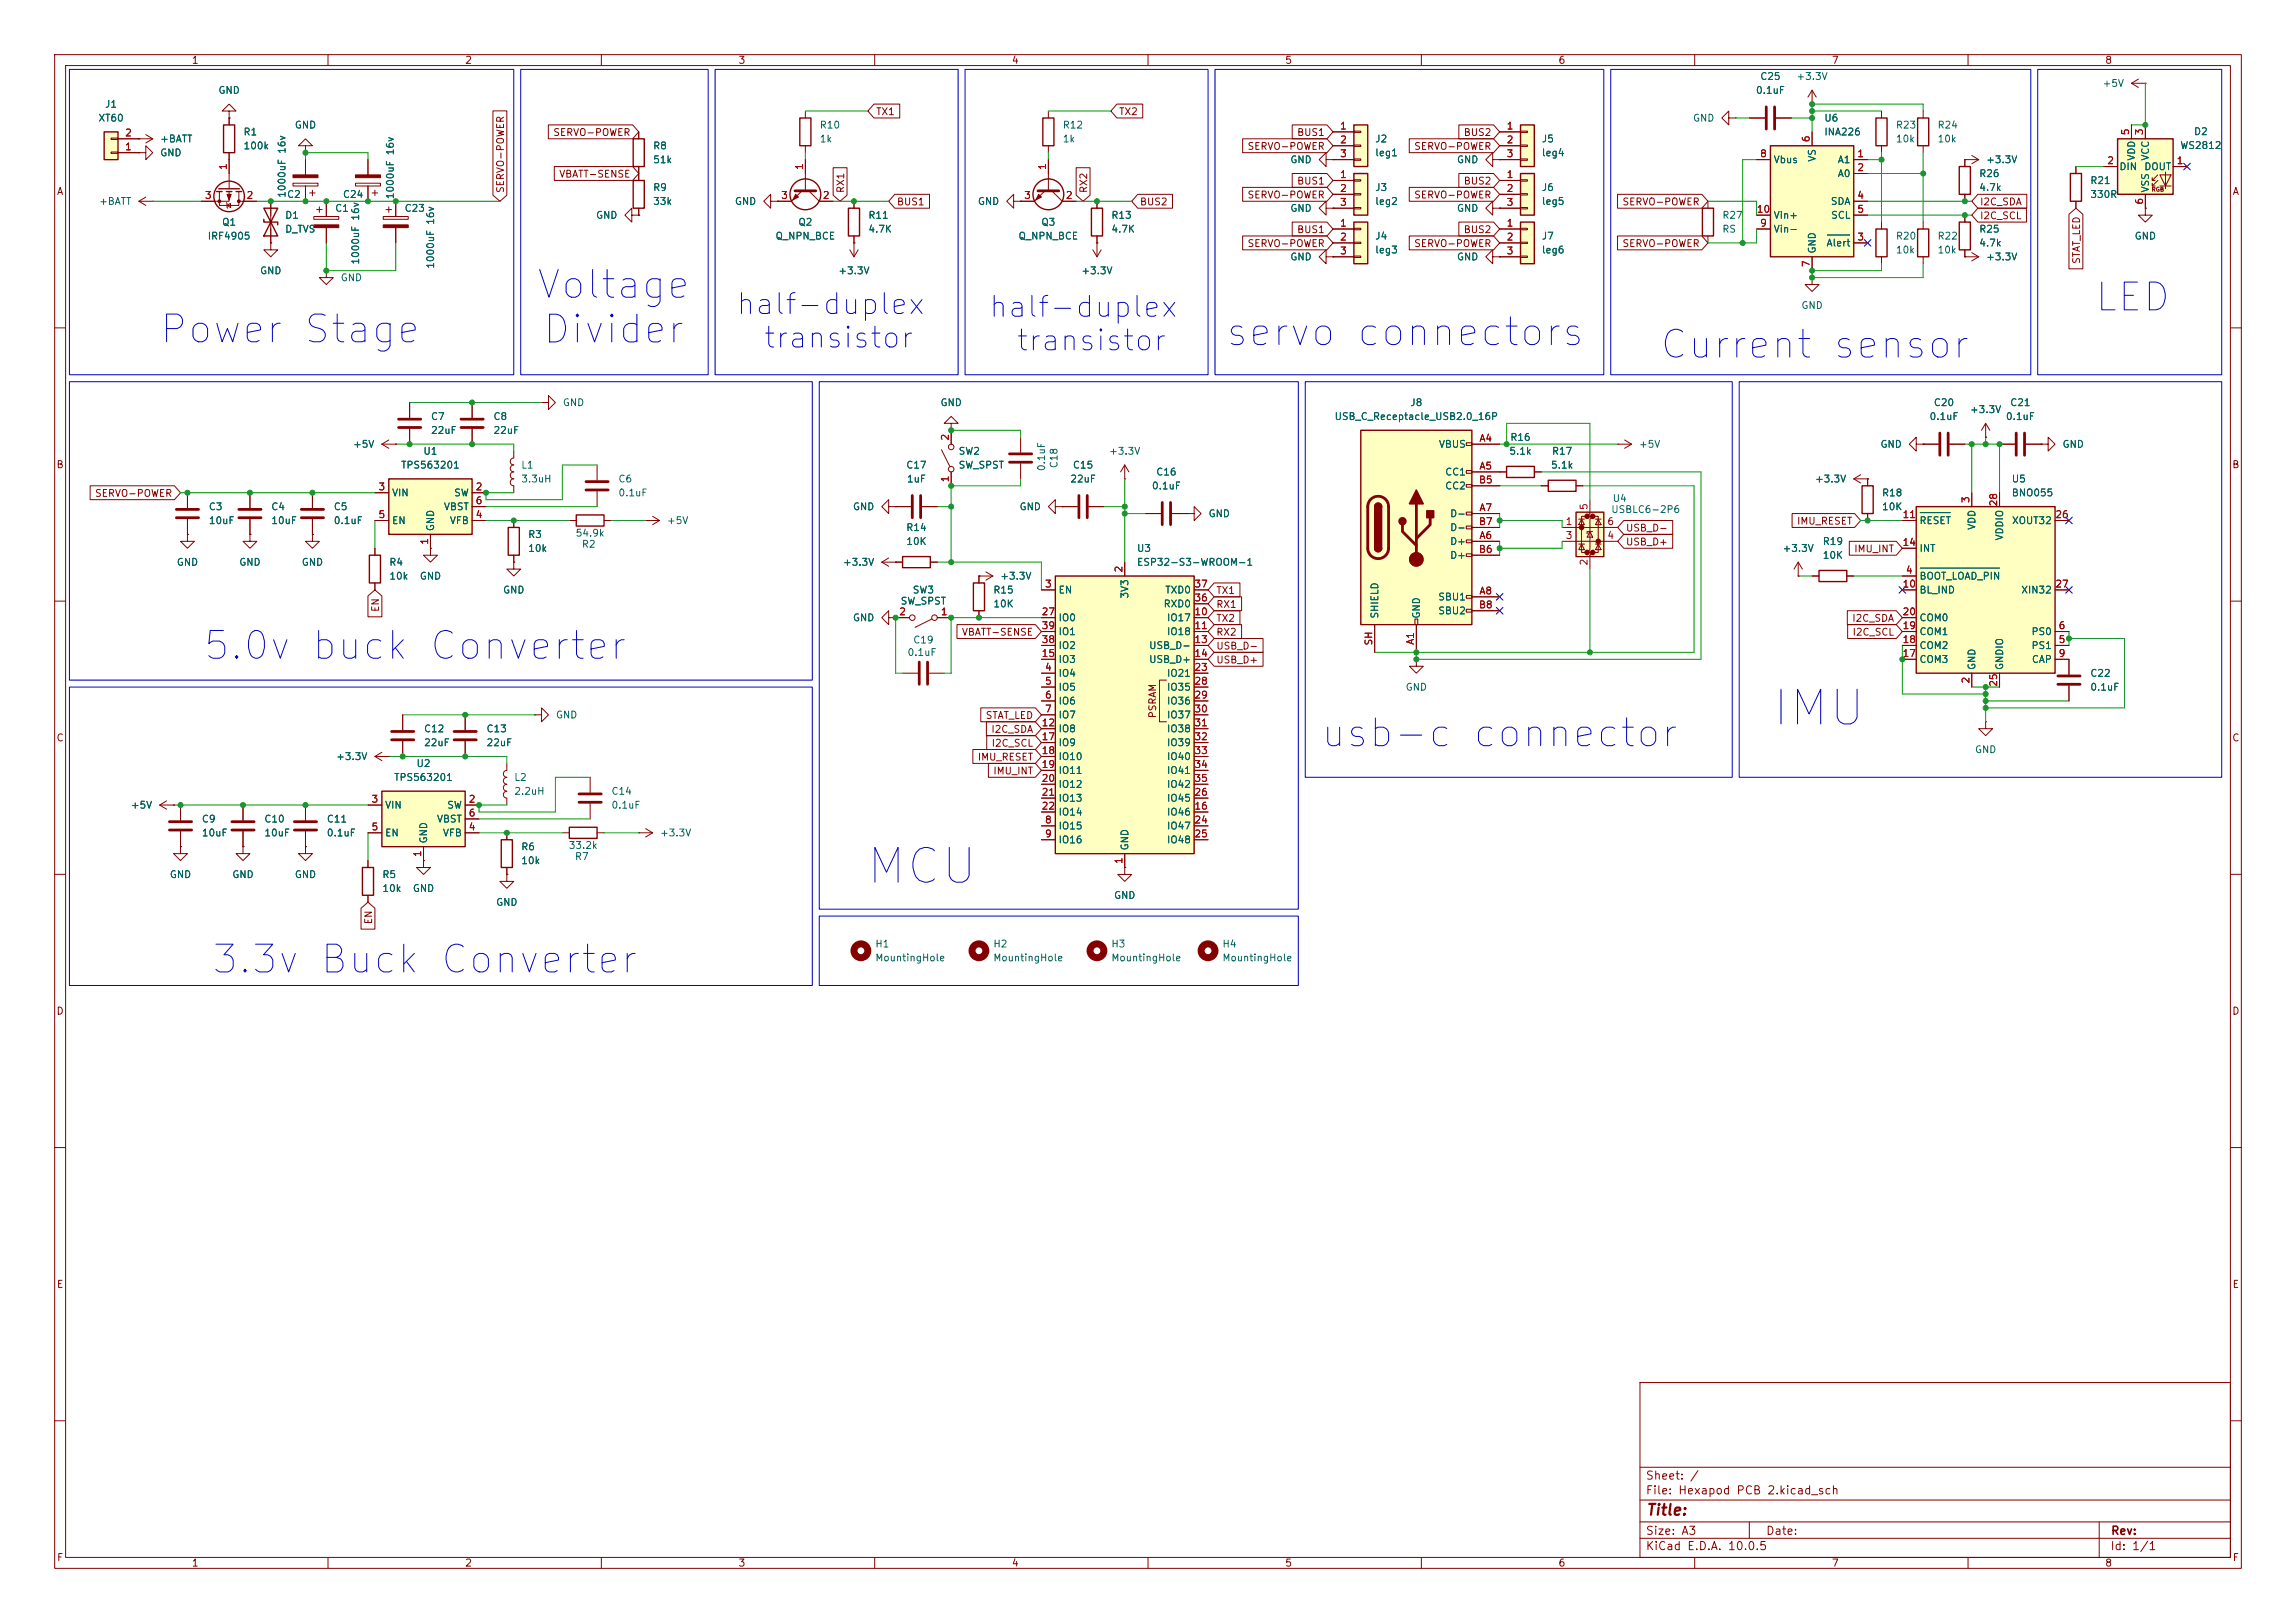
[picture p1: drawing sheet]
<svg xmlns="http://www.w3.org/2000/svg" width="420mm" height="297mm" viewBox="0 0 420 297" stroke-linecap="round" stroke-linejoin="round" font-family="sans-serif">
<defs><g id="words">
<g font-size="6.3" fill="#0000c2">
<text x="323.6" y="134.4">IMU</text>
<text x="157.9" y="163.3">MCU</text>
</g>
<g font-size="5.1" fill="#0000c2">
<text x="97.7" y="55.9">Voltage</text>
<text x="382.7" y="58.2">LED</text>
<text x="28.8" y="64.1">Power Stage</text>
<text x="98.8" y="64.1">Divider</text>
<text x="223.8" y="64.6">servo connectors</text>
<text x="303.2" y="66.9">Current sensor</text>
<text x="36.7" y="122">5.0v buck Converter</text>
<text x="241.2" y="138">usb-c connector</text>
<text x="38.3" y="179.4">3.3v Buck Converter</text>
</g>
<g font-size="3.8" fill="#0000c2">
<text x="134.3" y="58.5">half-duplex</text>
<text x="180.6" y="59">half-duplex</text>
<text x="139.3" y="64.7">transistor</text>
<text x="185.6" y="65.2">transistor</text>
</g>
<text font-size="2" fill="#840000" x="301" y="277.8">Title:</text>
<g font-size="1.5" fill="#840000">
<text x="300.9" y="273.8">File: Hexapod PCB 2.kicad_sch</text>
<text x="300.9" y="271.1">Sheet: /</text>
<text x="300.9" y="281.2">Size: A3</text>
<text x="322.9" y="281.2">Date:</text>
<text x="386" y="281.2">Rev:</text>
<text x="300.9" y="284">KiCad E.D.A. 10.0.5</text>
<text x="385.9" y="284">Id: 1/1</text>
</g>
<g font-size="1.3" fill="#840000">
<text x="35" y="12">1</text>
<text x="85" y="12">2</text>
<text x="135" y="12">3</text>
<text x="185" y="12">4</text>
<text x="235" y="12">5</text>
<text x="285" y="12">6</text>
<text x="335" y="12">7</text>
<text x="385" y="12">8</text>
<text x="160.2" y="21.4">TX1</text>
<text x="204.6" y="21.4">TX2</text>
<text x="101.1" y="25.2">SERVO-POWER</text>
<text x="228.1" y="27.7">SERVO-POWER</text>
<text x="237.2" y="25.2">BUS1</text>
<text x="258.6" y="27.7">SERVO-POWER</text>
<text x="267.6" y="25.2">BUS2</text>
<text x="10.3" y="36">A</text>
<text x="92.5" y="35.4" transform="rotate(-90 92.5 35.4)">SERVO-POWER</text>
<text x="102.2" y="32.8">VBATT-SENSE</text>
<text x="154.7" y="35.4" transform="rotate(-90 154.7 35.4)">RX1</text>
<text x="199.2" y="35.4" transform="rotate(-90 199.2 35.4)">RX2</text>
<text x="237.2" y="34.1">BUS1</text>
<text x="267.6" y="34.1">BUS2</text>
<text x="408.3" y="36">A</text>
<text x="164" y="37.9">BUS1</text>
<text x="208.4" y="37.9">BUS2</text>
<text x="228.1" y="36.6">SERVO-POWER</text>
<text x="258.6" y="36.6">SERVO-POWER</text>
<text x="296.7" y="37.9">SERVO-POWER</text>
<text x="362.1" y="37.9">I2C_SDA</text>
<text x="362.1" y="40.4">I2C_SCL</text>
<text x="228.1" y="45.5">SERVO-POWER</text>
<text x="237.2" y="43">BUS1</text>
<text x="258.6" y="45.5">SERVO-POWER</text>
<text x="267.6" y="43">BUS2</text>
<text x="296.7" y="45.5">SERVO-POWER</text>
<text x="380.8" y="48.4" transform="rotate(-90 380.8 48.4)">STAT_LED</text>
<text x="10.2" y="86">B</text>
<text x="408.2" y="86">B</text>
<text x="17.3" y="91.2">SERVO-POWER</text>
<text x="297.3" y="97.6">USB_D-</text>
<text x="297.3" y="100.1">USB_D+</text>
<text x="328.6" y="96.3">IMU_RESET</text>
<text x="339.1" y="101.4">IMU_INT</text>
<text x="69.6" y="112.1" transform="rotate(-90 69.6 112.1)">EN</text>
<text x="222.4" y="111.5">RX1</text>
<text x="222.4" y="109">TX1</text>
<text x="175.8" y="116.6">VBATT-SENSE</text>
<text x="222.4" y="116.6">RX2</text>
<text x="222.4" y="114.1">TX2</text>
<text x="222.4" y="119.2">USB_D-</text>
<text x="338.7" y="114.1">I2C_SDA</text>
<text x="338.8" y="116.6">I2C_SCL</text>
<text x="222.4" y="121.7">USB_D+</text>
<text x="180.2" y="131.9">STAT_LED</text>
<text x="211.8" y="131.5" transform="rotate(-90 211.8 131.5)">PSRAM</text>
<text x="10.2" y="136">C</text>
<text x="181.2" y="134.4">I2C_SDA</text>
<text x="181.3" y="136.9">I2C_SCL</text>
<text x="408.2" y="136">C</text>
<text x="178.7" y="139.5">IMU_RESET</text>
<text x="181.6" y="142">IMU_INT</text>
<text x="68.4" y="169.2" transform="rotate(-90 68.4 169.2)">EN</text>
<text x="10.2" y="186">D</text>
<text x="408.2" y="186">D</text>
<text x="10.3" y="236">E</text>
<text x="408.3" y="236">E</text>
<text x="10.3" y="286">F</text>
<text x="35" y="287">1</text>
<text x="85" y="287">2</text>
<text x="135" y="287">3</text>
<text x="185" y="287">4</text>
<text x="235" y="287">5</text>
<text x="285" y="287">6</text>
<text x="335" y="287">7</text>
<text x="385" y="287">8</text>
<text x="408.3" y="286">F</text>
</g>
<g font-size="1.3" fill="#006464">
<text x="39.8" y="17.5">GND</text>
<text x="321.1" y="17.5">0.1uF</text>
<text x="321.9" y="14.9">C25</text>
<text x="328.5" y="14.9">+3.3V</text>
<text x="384.5" y="16.2">+5V</text>
<text x="17.9" y="22.6">XT60</text>
<text x="19.1" y="20">J1</text>
<text x="53.8" y="23.8">GND</text>
<text x="149.8" y="23.8">R10</text>
<text x="194.3" y="23.8">R12</text>
<text x="309.6" y="22.6">GND</text>
<text x="333.6" y="22.6">U6</text>
<text x="346.7" y="23.8">R23</text>
<text x="354.3" y="23.8">R24</text>
<text x="29.2" y="28.9">GND</text>
<text x="29.2" y="26.4">+BATT</text>
<text x="44.4" y="25.1">R1</text>
<text x="44.4" y="27.6">100k</text>
<text x="119.4" y="27.6">R8</text>
<text x="149.8" y="26.4">1k</text>
<text x="194.3" y="26.4">1k</text>
<text x="251.4" y="26.4">J2</text>
<text x="251.4" y="28.9">leg1</text>
<text x="281.9" y="26.4">J5</text>
<text x="281.9" y="28.9">leg4</text>
<text x="332.4" y="29.7" transform="rotate(-90 332.4 29.7)">VS</text>
<text x="333.6" y="25.1">INA226</text>
<text x="346.7" y="26.4">10k</text>
<text x="354.3" y="26.4">10k</text>
<text x="390.9" y="29.5" transform="rotate(-90 390.9 29.5)">VDD</text>
<text x="393.4" y="29.5" transform="rotate(-90 393.4 29.5)">VCC</text>
<text x="398.7" y="27.6">WS2812</text>
<text x="401.2" y="25">D2</text>
<text x="119.4" y="30.2">51k</text>
<text x="119.4" y="35.3">R9</text>
<text x="235.9" y="30.2">GND</text>
<text x="251.4" y="35.3">J3</text>
<text x="266.4" y="30.2">GND</text>
<text x="281.9" y="35.3">J6</text>
<text x="324.3" y="30.2">Vbus</text>
<text x="336.1" y="30.2">A1</text>
<text x="336.1" y="32.7">A0</text>
<text x="361.9" y="32.7">R26</text>
<text x="361.9" y="35.3">4.7k</text>
<text x="363.2" y="30.2">+3.3V</text>
<text x="382.3" y="34">R21</text>
<text x="387.6" y="31.4">DIN</text>
<text x="392.1" y="31.4">DOUT</text>
<text x="393.4" y="35.3" transform="rotate(-90 393.4 35.3)">VSS</text>
<text x="18" y="37.8">+BATT</text>
<text x="40.5" y="41.6">Q1</text>
<text x="52.1" y="40.3">D1</text>
<text x="52.4" y="36.5">C2</text>
<text x="52.5" y="36.3" transform="rotate(-90 52.5 36.3)">1000uF 16v</text>
<text x="61.2" y="39.1">C1</text>
<text x="62.6" y="36.5">C24</text>
<text x="72.3" y="36.6" transform="rotate(-90 72.3 36.6)">1000uF 16v</text>
<text x="73.9" y="39.1">C23</text>
<text x="108.9" y="40.3">GND</text>
<text x="119.4" y="37.8">33k</text>
<text x="134.3" y="37.8">GND</text>
<text x="145.9" y="41.6">Q2</text>
<text x="158.7" y="40.3">R11</text>
<text x="178.8" y="37.8">GND</text>
<text x="190.4" y="41.6">Q3</text>
<text x="203.2" y="40.3">R13</text>
<text x="235.9" y="39.1">GND</text>
<text x="251.4" y="37.8">leg2</text>
<text x="266.4" y="39.1">GND</text>
<text x="281.9" y="37.8">leg5</text>
<text x="314.9" y="40.3">R27</text>
<text x="324.3" y="40.3">Vin+</text>
<text x="334.8" y="37.8">SDA</text>
<text x="334.8" y="40.3">SCL</text>
<text x="382.3" y="36.5">330R</text>
<text x="37.9" y="44.1">IRF4905</text>
<text x="52.1" y="42.9">D_TVS</text>
<text x="141.8" y="44.1">Q_NPN_BCE</text>
<text x="158.7" y="42.9">4.7K</text>
<text x="186.2" y="44.1">Q_NPN_BCE</text>
<text x="203.2" y="42.9">4.7K</text>
<text x="235.9" y="48">GND</text>
<text x="251.4" y="44.1">J4</text>
<text x="251.4" y="46.7">leg3</text>
<text x="266.4" y="48">GND</text>
<text x="281.9" y="44.1">J7</text>
<text x="281.9" y="46.7">leg6</text>
<text x="314.9" y="42.9">RS</text>
<text x="324.3" y="42.9">Vin-</text>
<text x="332.4" y="46.5" transform="rotate(-90 332.4 46.5)">GND</text>
<text x="334" y="45.4">Alert</text>
<text x="346.7" y="44.1">R20</text>
<text x="346.7" y="46.7">10k</text>
<text x="354.3" y="44.1">R22</text>
<text x="354.3" y="46.7">10k</text>
<text x="361.9" y="42.9">R25</text>
<text x="361.9" y="45.4">4.7k</text>
<text x="363.2" y="48">+3.3V</text>
<text x="390.4" y="44.1">GND</text>
<text x="47.5" y="50.5">GND</text>
<text x="62.2" y="51.8">GND</text>
<text x="66" y="48.5" transform="rotate(-90 66 48.5)">1000uF 16v</text>
<text x="79.7" y="49.3" transform="rotate(-90 79.7 49.3)">1000uF 16v</text>
<text x="153.2" y="50.5">+3.3V</text>
<text x="197.7" y="50.5">+3.3V</text>
<text x="329.4" y="56.8">GND</text>
<text x="78.7" y="77.2">C7</text>
<text x="90.2" y="77.2">C8</text>
<text x="102.9" y="74.6">GND</text>
<text x="171.9" y="74.6">GND</text>
<text x="244" y="77.2">USB_C_Receptacle_USB2.0_16P</text>
<text x="257.9" y="74.6">J8</text>
<text x="352.8" y="77.2">0.1uF</text>
<text x="353.6" y="74.6">C20</text>
<text x="360.3" y="75.9">+3.3V</text>
<text x="366.8" y="77.2">0.1uF</text>
<text x="367.6" y="74.6">C21</text>
<text x="64.5" y="82.2">+5V</text>
<text x="77.3" y="83.5">U1</text>
<text x="78.7" y="79.7">22uF</text>
<text x="90.2" y="79.7">22uF</text>
<text x="175.2" y="83.5">SW2</text>
<text x="202.8" y="83.5">+3.3V</text>
<text x="263.1" y="82.2">VBUS</text>
<text x="276" y="83.5">5.1k</text>
<text x="276.2" y="81">R16</text>
<text x="283.8" y="83.5">R17</text>
<text x="299.7" y="82.2">+5V</text>
<text x="343.9" y="82.2">GND</text>
<text x="377.2" y="82.2">GND</text>
<text x="73.3" y="86.1">TPS563201</text>
<text x="95.2" y="86.1">L1</text>
<text x="95.2" y="88.6">3.3uH</text>
<text x="113" y="88.6">C6</text>
<text x="165.7" y="86.1">C17</text>
<text x="165.8" y="88.6">1uF</text>
<text x="175.2" y="86.1">SW_SPST</text>
<text x="191.5" y="86.3" transform="rotate(-90 191.5 86.3)">0.1uF</text>
<text x="193.7" y="85.8" transform="rotate(-90 193.7 85.8)">C18</text>
<text x="195.7" y="88.6">22uF</text>
<text x="196.1" y="86.1">C15</text>
<text x="210.6" y="89.9">0.1uF</text>
<text x="211.4" y="87.3">C16</text>
<text x="264.2" y="87.3">CC1</text>
<text x="264.2" y="89.9">CC2</text>
<text x="283.6" y="86.1">5.1k</text>
<text x="331.9" y="88.6">+3.3V</text>
<text x="367.9" y="88.6">U5</text>
<text x="38.1" y="93.7">C3</text>
<text x="49.5" y="93.7">C4</text>
<text x="60.9" y="93.7">C5</text>
<text x="71.6" y="91.1">VIN</text>
<text x="81.1" y="93.7">VBST</text>
<text x="83" y="91.1">SW</text>
<text x="113" y="91.1">0.1uF</text>
<text x="155.9" y="93.7">GND</text>
<text x="186.4" y="93.7">GND</text>
<text x="221" y="94.9">GND</text>
<text x="265.2" y="94.9">D-</text>
<text x="294.6" y="94.2">USBLC6-2P6</text>
<text x="294.9" y="92.1">U4</text>
<text x="344.2" y="91.1">R18</text>
<text x="344.2" y="93.7">10K</text>
<text x="367.9" y="91.1">BNO055</text>
<text x="38.1" y="96.2">10uF</text>
<text x="49.5" y="96.2">10uF</text>
<text x="60.9" y="96.2">0.1uF</text>
<text x="71.6" y="96.2">EN</text>
<text x="79.7" y="97.3" transform="rotate(-90 79.7 97.3)">GND</text>
<text x="82.2" y="96.2">VFB</text>
<text x="96.5" y="98.8">R3</text>
<text x="96.5" y="101.3">10k</text>
<text x="105.2" y="98.5">54.9k</text>
<text x="106.3" y="100.5">R2</text>
<text x="121.9" y="96.2">+5V</text>
<text x="165.7" y="97.5">R14</text>
<text x="165.7" y="100">10K</text>
<text x="207.9" y="101.3">U3</text>
<text x="265.2" y="100">D+</text>
<text x="265.2" y="97.5">D-</text>
<text x="326" y="101.3">+3.3V</text>
<text x="333.3" y="100">R19</text>
<text x="351" y="96.2">RESET</text>
<text x="351" y="101.3">INT</text>
<text x="361.6" y="97.1" transform="rotate(-90 361.6 97.1)">VDD</text>
<text x="366.7" y="99" transform="rotate(-90 366.7 99)">VDDIO</text>
<text x="367.9" y="96.2">XOUT32</text>
<text x="32.2" y="103.8">GND</text>
<text x="43.7" y="103.8">GND</text>
<text x="55.1" y="103.8">GND</text>
<text x="71.1" y="103.8">R4</text>
<text x="71.1" y="106.4">10k</text>
<text x="76.7" y="106.4">GND</text>
<text x="154.1" y="103.8">+3.3V</text>
<text x="182.9" y="106.4">+3.3V</text>
<text x="207.9" y="103.8">ESP32-S3-WROOM-1</text>
<text x="265.2" y="102.6">D+</text>
<text x="333.3" y="102.6">10K</text>
<text x="351" y="106.4">BOOT_LOAD_PIN</text>
<text x="91.9" y="108.9">GND</text>
<text x="155.9" y="114">GND</text>
<text x="164.6" y="110.9">SW_SPST</text>
<text x="166.8" y="108.9">SW3</text>
<text x="181.6" y="108.9">R15</text>
<text x="181.6" y="111.5">10K</text>
<text x="193.5" y="108.9">EN</text>
<text x="193.5" y="114">IO0</text>
<text x="206.7" y="109.7" transform="rotate(-90 206.7 109.7)">3V3</text>
<text x="212.7" y="111.5">RXD0</text>
<text x="213" y="108.9">TXD0</text>
<text x="213.4" y="114">IO17</text>
<text x="252.4" y="113.3" transform="rotate(-90 252.4 113.3)">SHIELD</text>
<text x="260" y="113.3" transform="rotate(-90 260 113.3)">GND</text>
<text x="263" y="110.2">SBU1</text>
<text x="263" y="112.7">SBU2</text>
<text x="351" y="108.9">BL_IND</text>
<text x="351" y="114">COM0</text>
<text x="369.6" y="108.9">XIN32</text>
<text x="166.9" y="118.1">C19</text>
<text x="193.5" y="119.1">IO2</text>
<text x="193.5" y="116.5">IO1</text>
<text x="210.1" y="119.1">USB_D-</text>
<text x="213.4" y="116.5">IO18</text>
<text x="351" y="119.1">COM2</text>
<text x="351" y="116.5">COM1</text>
<text x="371.5" y="119.1">PS1</text>
<text x="371.5" y="116.5">PS0</text>
<text x="165.9" y="120.3">0.1uF</text>
<text x="193.5" y="124.2">IO4</text>
<text x="193.5" y="121.6">IO3</text>
<text x="210.1" y="121.6">USB_D+</text>
<text x="213.4" y="124.2">IO21</text>
<text x="351" y="121.6">COM3</text>
<text x="361.6" y="122.7" transform="rotate(-90 361.6 122.7)">GND</text>
<text x="366.7" y="122.7" transform="rotate(-90 366.7 122.7)">GNDIO</text>
<text x="371.6" y="121.6">CAP</text>
<text x="382.3" y="124.2">C22</text>
<text x="101.6" y="131.8">GND</text>
<text x="193.5" y="126.7">IO5</text>
<text x="193.5" y="129.2">IO6</text>
<text x="193.5" y="131.8">IO7</text>
<text x="213.4" y="126.7">IO35</text>
<text x="213.4" y="129.2">IO36</text>
<text x="213.4" y="131.8">IO37</text>
<text x="257" y="126.7">GND</text>
<text x="382.3" y="126.7">0.1uF</text>
<text x="77.5" y="134.3">C12</text>
<text x="77.5" y="136.9">22uF</text>
<text x="88.9" y="134.3">C13</text>
<text x="88.9" y="136.9">22uF</text>
<text x="193.5" y="134.3">IO8</text>
<text x="193.5" y="136.9">IO9</text>
<text x="213.4" y="134.3">IO38</text>
<text x="213.4" y="136.9">IO39</text>
<text x="61.4" y="139.4">+3.3V</text>
<text x="72" y="143.2">TPS563201</text>
<text x="76.1" y="140.7">U2</text>
<text x="94" y="143.2">L2</text>
<text x="193.5" y="139.4">IO10</text>
<text x="193.5" y="141.9">IO11</text>
<text x="213.4" y="139.4">IO40</text>
<text x="213.4" y="141.9">IO41</text>
<text x="361.2" y="138.1">GND</text>
<text x="23.8" y="148.3">+5V</text>
<text x="70.3" y="148.3">VIN</text>
<text x="81.7" y="148.3">SW</text>
<text x="94" y="145.7">2.2uH</text>
<text x="111.7" y="145.7">C14</text>
<text x="111.7" y="148.3">0.1uF</text>
<text x="193.5" y="144.5">IO12</text>
<text x="193.5" y="147">IO13</text>
<text x="193.5" y="149.6">IO14</text>
<text x="213.4" y="149.6">IO46</text>
<text x="213.4" y="147">IO45</text>
<text x="213.4" y="144.5">IO42</text>
<text x="36.8" y="150.8">C9</text>
<text x="36.8" y="153.4">10uF</text>
<text x="48.2" y="150.8">C10</text>
<text x="48.2" y="153.4">10uF</text>
<text x="59.7" y="150.8">C11</text>
<text x="59.7" y="153.4">0.1uF</text>
<text x="70.3" y="153.4">EN</text>
<text x="78.4" y="154.5" transform="rotate(-90 78.4 154.5)">GND</text>
<text x="79.8" y="150.8">VBST</text>
<text x="80.9" y="153.4">VFB</text>
<text x="95.2" y="155.9">R6</text>
<text x="103.9" y="155.6">33.2k</text>
<text x="120.6" y="153.4">+3.3V</text>
<text x="193.5" y="152.1">IO15</text>
<text x="193.5" y="154.6">IO16</text>
<text x="206.7" y="155.7" transform="rotate(-90 206.7 155.7)">GND</text>
<text x="213.4" y="152.1">IO47</text>
<text x="213.4" y="154.6">IO48</text>
<text x="31" y="161">GND</text>
<text x="42.4" y="161">GND</text>
<text x="53.8" y="161">GND</text>
<text x="69.8" y="161">R5</text>
<text x="95.2" y="158.4">10k</text>
<text x="105.1" y="157.7">R7</text>
<text x="69.8" y="163.5">10k</text>
<text x="75.4" y="163.5">GND</text>
<text x="90.6" y="166.1">GND</text>
<text x="203.7" y="164.8">GND</text>
<text x="160" y="173.7">H1</text>
<text x="181.6" y="173.7">H2</text>
<text x="203.2" y="173.7">H3</text>
<text x="223.5" y="173.7">H4</text>
<text x="160" y="176.2">MountingHole</text>
<text x="181.6" y="176.2">MountingHole</text>
<text x="203.2" y="176.2">MountingHole</text>
<text x="223.5" y="176.2">MountingHole</text>
</g>
<g font-size="1.3" fill="#a90000">
<text x="245" y="24">1</text>
<text x="275.5" y="24">1</text>
<text x="22.8" y="27.8">1</text>
<text x="22.8" y="25.3">2</text>
<text x="245" y="26.5">2</text>
<text x="245" y="29.1">3</text>
<text x="275.5" y="26.5">2</text>
<text x="275.5" y="29.1">3</text>
<text x="321.8" y="29.1">8</text>
<text x="331.3" y="26.1" transform="rotate(-90 331.3 26.1)">6</text>
<text x="339.6" y="29.1">1</text>
<text x="389.8" y="24.9" transform="rotate(-90 389.8 24.9)">5</text>
<text x="392.3" y="24.9" transform="rotate(-90 392.3 24.9)">3</text>
<text x="41.8" y="31.2" transform="rotate(-90 41.8 31.2)">1</text>
<text x="147.2" y="31.2" transform="rotate(-90 147.2 31.2)">1</text>
<text x="191.6" y="31.2" transform="rotate(-90 191.6 31.2)">1</text>
<text x="245" y="32.9">1</text>
<text x="245" y="35.4">2</text>
<text x="275.5" y="32.9">1</text>
<text x="275.5" y="35.4">2</text>
<text x="339.6" y="31.6">2</text>
<text x="385.3" y="30.3">2</text>
<text x="398" y="30.3">1</text>
<text x="37.4" y="36.7">3</text>
<text x="45" y="36.7">2</text>
<text x="142.8" y="36.7">3</text>
<text x="150.4" y="36.7">2</text>
<text x="187.2" y="36.7">3</text>
<text x="194.8" y="36.7">2</text>
<text x="245" y="38">3</text>
<text x="245" y="41.8">1</text>
<text x="275.5" y="41.8">1</text>
<text x="275.5" y="38">3</text>
<text x="321.2" y="39.2">10</text>
<text x="321.8" y="41.8">9</text>
<text x="339.6" y="36.7">4</text>
<text x="339.6" y="39.2">5</text>
<text x="392.3" y="37.6" transform="rotate(-90 392.3 37.6)">6</text>
<text x="245" y="44.3">2</text>
<text x="245" y="46.9">3</text>
<text x="275.5" y="44.3">2</text>
<text x="275.5" y="46.9">3</text>
<text x="339.6" y="44.3">3</text>
<text x="331.3" y="49" transform="rotate(-90 331.3 49)">7</text>
<text x="173.9" y="80.7" transform="rotate(-90 173.9 80.7)">2</text>
<text x="270.5" y="81.1">A4</text>
<text x="173.9" y="88.4" transform="rotate(-90 173.9 88.4)">1</text>
<text x="270.4" y="88.8">B5</text>
<text x="270.5" y="86.2">A5</text>
<text x="69.1" y="90">3</text>
<text x="69.1" y="95.1">5</text>
<text x="86.9" y="90">2</text>
<text x="86.9" y="95.1">4</text>
<text x="86.9" y="92.6">6</text>
<text x="270.5" y="93.8">A7</text>
<text x="290.7" y="93.4" transform="rotate(-90 290.7 93.4)">5</text>
<text x="347.9" y="95.1">11</text>
<text x="360.5" y="92.2" transform="rotate(-90 360.5 92.2)">3</text>
<text x="365.6" y="92.8" transform="rotate(-90 365.6 92.8)">28</text>
<text x="375.9" y="95.1">26</text>
<text x="78.6" y="99.8" transform="rotate(-90 78.6 99.8)">1</text>
<text x="270.4" y="101.5">B6</text>
<text x="270.4" y="96.4">B7</text>
<text x="270.5" y="98.9">A6</text>
<text x="286.3" y="96.4">1</text>
<text x="286.3" y="98.9">3</text>
<text x="293.9" y="98.9">4</text>
<text x="293.9" y="96.4">6</text>
<text x="347.9" y="100.2">14</text>
<text x="191" y="107.8">3</text>
<text x="205.6" y="104.9" transform="rotate(-90 205.6 104.9)">2</text>
<text x="218.4" y="107.8">37</text>
<text x="290.7" y="103.6" transform="rotate(-90 290.7 103.6)">2</text>
<text x="347.9" y="107.8">10</text>
<text x="348.5" y="105.3">4</text>
<text x="375.9" y="107.8">27</text>
<text x="164.4" y="112.9">2</text>
<text x="172" y="112.9">1</text>
<text x="190.4" y="112.9">27</text>
<text x="218.4" y="112.9">10</text>
<text x="218.4" y="110.4">36</text>
<text x="270.4" y="111.6">B8</text>
<text x="270.5" y="109.1">A8</text>
<text x="347.9" y="112.9">20</text>
<text x="190.4" y="118">38</text>
<text x="190.4" y="115.4">39</text>
<text x="218.4" y="115.4">11</text>
<text x="218.4" y="118">13</text>
<text x="251.3" y="118.2" transform="rotate(-90 251.3 118.2)">SH</text>
<text x="258.9" y="118.1" transform="rotate(-90 258.9 118.1)">A1</text>
<text x="347.9" y="118">18</text>
<text x="347.9" y="115.4">19</text>
<text x="376.5" y="118">5</text>
<text x="376.5" y="115.4">6</text>
<text x="190.4" y="120.5">15</text>
<text x="191" y="123.1">4</text>
<text x="191" y="125.6">5</text>
<text x="218.4" y="120.5">14</text>
<text x="218.4" y="123.1">23</text>
<text x="218.4" y="125.6">28</text>
<text x="347.9" y="120.5">17</text>
<text x="360.5" y="125.2" transform="rotate(-90 360.5 125.2)">2</text>
<text x="365.6" y="125.8" transform="rotate(-90 365.6 125.8)">25</text>
<text x="376.5" y="120.5">9</text>
<text x="191" y="128.1">6</text>
<text x="191" y="130.7">7</text>
<text x="218.4" y="128.1">29</text>
<text x="218.4" y="130.7">30</text>
<text x="190.4" y="133.2">12</text>
<text x="190.4" y="135.8">17</text>
<text x="218.4" y="133.2">31</text>
<text x="218.4" y="135.8">32</text>
<text x="190.4" y="138.3">18</text>
<text x="190.4" y="140.8">19</text>
<text x="190.4" y="143.4">20</text>
<text x="218.4" y="138.3">33</text>
<text x="218.4" y="140.8">34</text>
<text x="218.4" y="143.4">35</text>
<text x="67.8" y="147.2">3</text>
<text x="85.6" y="147.2">2</text>
<text x="85.6" y="149.7">6</text>
<text x="190.4" y="145.9">21</text>
<text x="190.4" y="148.5">22</text>
<text x="218.4" y="148.5">16</text>
<text x="218.4" y="145.9">26</text>
<text x="67.8" y="152.3">5</text>
<text x="85.6" y="152.3">4</text>
<text x="191" y="151">8</text>
<text x="191" y="153.5">9</text>
<text x="218.4" y="151">24</text>
<text x="218.4" y="153.5">25</text>
<text x="77.3" y="156.9" transform="rotate(-90 77.3 156.9)">1</text>
<text x="205.6" y="158.2" transform="rotate(-90 205.6 158.2)">1</text>
</g>
<text font-size=".8" fill="#840000" x="393.5" y="35.2">RGB</text>
</g></defs>
<g fill="none" stroke="#840000" stroke-width=".18">
<path d="M10 10h400v277h-400zM12 12h396v273h-396zM60 10v2M110 10v2M160 10v2M210 10v2M260 10v2M310 10v2M360 10v2M312.4 36.8v1.3M359.4 29.2h.1M359.4 29.2h2.5"/>
<path d="M359.4 29.2v1.3M359.4 35.6v1.2M360.7 28.4l1.2 .8M361.9 29.2l-1.2 .8M312.4 43.2v1.3M344.2 40.6v1.3M344.2 47v1.3M351.8 40.6v1.3M351.8 47v1.3M10 60h2M408 60h2M162.6 92.7v-1.3l-1.3 1.3 1.3 1.3v-1.3h1.2"/>
<path d="M163.8 92.7h.1M373.4 81.3h1.2v-1.3l1.3 1.3-1.3 1.3v-1.3M373.4 81.3h.1M10 110h2M408 110h2M85.1 130.8v2.8M85.1 135.6v2.8M92.7 139.7v1.3a.63 .63 0 0 0-.6 .6 .63 .63 0 0 0 .6 .6M10 160h2M29.2 147.3l1.3 .8M29.2 147.3h2.5M30.5 146.6l-1.3 .7"/>
<path d="M31.7 147.3h.1M33 154.9v1.3h1.3l-1.3 1.3-1.3-1.3h1.3M33 154.9h.1M33 147.3v2.8M33 152.1v2.8M44.4 154.9v1.3h1.3l-1.3 1.3-1.2-1.3h1.2M44.4 154.9h.1M55.9 154.9v1.3h1.2l-1.2 1.3-1.3-1.3h1.3M55.9 154.9h.1M67.3 157.5v1.3M77.5 157.5v1.3h1.2l-1.2 1.2-1.3-1.2h1.3M77.5 157.5h.1"/>
<path d="M92.7 142.2a.64 .64 0 0 0-.6 .7 .64 .64 0 0 0 .6 .6 .64 .64 0 0 0-.6 .7 .64 .64 0 0 0 .6 .6 .63 .63 0 0 0-.6 .6 .63 .63 0 0 0 .6 .7v1.2M107.9 142.2v2.8M107.9 147.1v2.8M408 160h2M67.3 163.8v1.3M92.7 160v1.3h1.3l-1.3 1.3-1.3-1.3h1.3M92.7 160h.1M10 210h2M408 210h2M300 253h108v32h-108zM10 260h2M300 278.5h108"/>
<path d="M300 274.5h108M300 268.5h108M320 278.5v3M384 278.5v6.5M408 260h2M60 285v2M110 285v2M160 285v2M210 285v2M260 285v2M300 281.5h108M310 285v2"/>
<path d="M360 285v2"/>
</g>
<path d="M83.1 133.9h4M83.1 135.4h4M31 150.4h4.1M31 151.9h4.1M105.9 146.8h4.1M105.9 145.3h4.1" fill="none" stroke="#840000" stroke-width=".51"/>
<path d="M311.4 38.1h2v5.1h-2zM358.4 30.5h2v5.1h-2zM343.2 41.9h2v5.1h-2zM350.8 41.9h2v5.1h-2zM66.3 158.8h2v5h-2z" fill="none" stroke="#840000" stroke-width=".25"/>
<path d="M387.3 25.4h10.2v10.2h-10.2z" fill="#ffffc2"/>
<g fill="none" stroke="#840000" stroke-width=".18">
<path d="M389.9 15.2l1.3 .8M389.9 15.2h2.5M391.2 14.5l-1.3 .7M392.4 15.2h.1M379.7 30.5v1.3M379.7 36.8v1.3M384.8 30.5h2.5M389.9 22.9v2.5M392.4 38.1v1.3h1.3l-1.3 1.2-1.2-1.2h1.2M392.4 38.1h.1M392.4 22.9v2.5M392.4 35.6v2.5"/>
<path d="M393.7 33h.5M393.7 34h.5M394.7 32l-1 1v-.5M394.7 33l-1 1v-.5M395.1 32h2l-1 2zM395.1 34h2M396.1 31.5v3M397.5 30.5h2.5M45.7 97.8v1.3h1.3l-1.3 1.2-1.3-1.2h1.3M45.7 97.8h.1M45.7 90.2v2.8M45.7 95v2.8"/>
</g>
<path d="M378.7 31.8h2v5h-2zM387.3 25.4h10.2v10.2h-10.2z" fill="none" stroke="#840000" stroke-width=".25"/>
<path d="M43.7 93.2h4.1M43.7 94.7h4.1" fill="none" stroke="#840000" stroke-width=".51"/>
<path d="M248.9 78.7h20.3v35.6h-20.3z" fill="#ffffc2"/>
<g fill="none" stroke="#840000" stroke-width=".18">
<path d="M344.2 20.3v1.3M344.2 26.7v1.2M351.8 20.3v1.3M351.8 26.7v1.2M359.4 39.4v1.2M359.4 47h.1M359.4 45.7v1.3M359.4 47h2.5M360.7 46.2l1.2 .8M361.9 47l-1.2 .8M174 78.7v2.6M172.2 82.3l1.5 3"/>
<path d="M174 86.4v2.5M186.7 80v2.8M186.7 84.8v2.8M268.2 81h1v.5h-1zM268.2 86.1h1v.5h-1zM268.2 88.6h1v.6h-1zM268.2 93.7h1v.5h-1zM268.2 96.3h1v.5h-1zM268.2 98.8h1v.5h-1zM269.2 81.3h5.1M269.2 86.4h5.1M269.2 99.1h5.1"/>
<path d="M269.2 94h5.1M269.2 88.9h5.1M269.2 96.5h5.1M94 102.9v1.2h1.2l-1.2 1.3-1.3-1.3h1.3M94 102.9h.1M251.5 114.3v5.1M258.8 113.3h.5v1h-.5zM259.1 114.3v5.1M268.2 101.3h1v.6h-1zM268.2 109h1v.5h-1zM268.2 111.5h1v.5h-1zM269.2 109.2h5.1"/>
<path d="M269.2 101.6h5.1M269.2 111.8h5.1M97.8 130.8h1.3v-1.3l1.2 1.3-1.2 1.3v-1.3M97.8 130.8h.1M378.5 120.7v2.7M378.5 125.5v2.8M116.8 152.4h.1M116.8 152.4h2.6M118.1 151.6l1.3 .8M119.4 152.4l-1.3 .8"/>
<circle cx="174" cy="85.9" r=".51"/>
<circle cx="174" cy="81.8" r=".51"/>
</g>
<path d="M343.2 21.6h2v5.1h-2zM350.8 21.6h2v5.1h-2zM358.4 40.6h2v5.1h-2zM248.9 78.7h20.3v35.6h-20.3zM251.5 92.7a.64 .64 0 0 1 .6-.6 .64 .64 0 0 1 .6 .6M251.5 100.3a.64 .64 0 0 0 .6 .7 .64 .64 0 0 0 .6-.7" fill="none" stroke="#840000" stroke-width=".25"/>
<path d="M184.7 84.6h4M184.7 83.1h4M250.7 91.4a1.9 1.9 0 0 1 2.1-.4 1.9 1.9 0 0 1 1.2 1.7v7.6a1.91 1.91 0 0 1-1.9 1.9 1.91 1.91 0 0 1-1.9-1.9v-7.7l.2-.7zM256.5 96v1.3l2.6 2.5M259.1 92.2v10.2M261.6 94.7v1.3l-2.5 2.6M376.4 125.2h4.1M376.4 123.7h4.1" fill="none" stroke="#840000" stroke-width=".51"/>
<g fill="#840000" stroke="#840000" stroke-width=".25">
<path d="M251.5 92.7h1.2v7.6h-1.2z"/>
<path d="M251.6 92.3a.64 .64 0 0 1 .7-.2 .64 .64 0 0 1 .4 .6h-1.2z"/>
<path d="M251.5 100.3h1.2a.64 .64 0 0 1-.6 .7 .64 .64 0 0 1-.6-.7z"/>
<path d="M259.1 89.7l1.2 2.5h-2.5z"/>
<path d="M261 93.5h1.3v1.2h-1.3z"/>
<circle cx="256.5" cy="95.4" r=".63"/>
</g>
<circle cx="259.1" cy="102.4" r="1.27" fill="#840000" stroke="#840000" stroke-width=".18"/>
<circle cx="179.1" cy="174" r="1.27" fill="none" stroke="#840000" stroke-width="1.3"/>
<path d="M71.1 87.6h15.3v10.2h-15.3z" fill="#ffffc2"/>
<path d="M71.1 87.6h15.3v10.2h-15.3zM340.6 88.9h2v5.1h-2zM332.7 104.4h5.1v2h-5.1z" fill="none" stroke="#840000" stroke-width=".25"/>
<g fill="none" stroke="#840000" stroke-width=".18">
<path d="M86.4 73.7v2.8M86.4 78.5v2.8M34.3 90.2v2.8M34.3 95v2.8M57.1 90.2v2.8M57.1 95v2.8M68.6 90.2h2.5M68.6 95.3h2.5M78.7 97.8v2.5M86.4 90.2h2.5M86.4 95.3h2.5M86.4 92.7h2.5"/>
<path d="M339.1 87.6l1.3 .8M339.1 87.6h2.5M340.4 86.9l-1.3 .7M341.6 87.6h.1M341.6 87.6v1.3M341.6 94v1.3M350.5 81.3v-1.3l-1.3 1.3 1.3 1.3v-1.3h1.3M351.8 81.3h.1M328.9 105.4h.1M328.9 102.9l-.7 1.2M328.9 102.9l.8 1.2M328.9 102.9v2.5"/>
<path d="M331.5 105.4h1.2M337.8 105.4h1.3"/>
</g>
<path d="M84.3 76.7h4.1M84.3 78.2h4.1M32.3 93.2h4M32.3 94.7h4M55.1 93.2h4.1M55.1 94.7h4.1" fill="none" stroke="#840000" stroke-width=".51"/>
<path d="M350.5 92.7h25.4v30.5h-25.4z" fill="#ffffc2"/>
<path d="M199.6 38.1h2.1v5.1h-2.1zM275.6 85.3h5.1v2.1h-5.1zM350.5 92.7h25.4v30.5h-25.4zM67.6 101.6h2v5.1h-2zM165.1 101.9h5.1v2h-5.1z" fill="none" stroke="#840000" stroke-width=".25"/>
<g fill="none" stroke="#840000" stroke-width=".18">
<path d="M65 33.5h4.6v.5h-4.6zM67.3 29.2v2.8M67.3 34v2.8M68.1 35.3h1M68.6 34.8v1M200.7 36.8v1.3M199.9 45.7l.8 1.3M200.7 44.5h.1M200.7 43.2v3.8M201.4 45.7l-.7 1.3M363.2 77.5l-.7 1.2M363.2 77.5l.8 1.2"/>
<path d="M363.2 77.5v2.5M34.3 97.8v1.3h1.3l-1.3 1.2-1.3-1.2h1.3M34.3 97.8h.1M57.1 97.8v1.3h1.3l-1.3 1.2-1.2-1.2h1.2M57.1 97.8h.1M94 85.1a.64 .64 0 0 0-.7 .6 .64 .64 0 0 0 .7 .7 .64 .64 0 0 0-.7 .6 .64 .64 0 0 0 .7 .6 .64 .64 0 0 0-.7 .7 .64 .64 0 0 0 .7 .6v1.3M94 82.6v1.2a.64 .64 0 0 0-.7 .7 .64 .64 0 0 0 .7 .6M163.8 92.7h2.8M168.7 92.7h2.7M193 92.7v-1.3l-1.2 1.3 1.2 1.3v-1.3h1.3M194.3 92.7h.1M205.7 87.6h.1"/>
<path d="M205.7 85.1l-.7 1.3M205.7 85.1l.8 1.3M205.7 85.1v2.5M209.5 94h2.8M214.4 94h2.8M217.2 94h1.2v-1.3l1.3 1.3-1.3 1.3v-1.3M217.2 94h.1M274.3 86.4h1.3M280.7 86.4h1.2M348 95.3h2.5M351.8 81.3h2.8M356.6 81.3h2.8"/>
<path d="M360.7 90.2v2.5M363.2 80h.1M365.8 90.2v2.5M365.8 81.3h2.8M370.6 81.3h2.8M375.9 95.3h2.6M68.6 100.3v1.3M68.6 106.7v1.3M78.7 100.3v1.3h1.3l-1.3 1.3-1.2-1.3h1.2M78.7 100.3h.1M163.8 102.9h1.3M170.2 102.9h1.2"/>
<path d="M179.1 105.4h.1M179.1 105.4h2.5M180.3 104.6l1.3 .8M181.6 105.4l-1.3 .8M348 105.4h2.5M348 118.1h2.5M348 115.6h2.5M348 108h2.5M348 100.3h2.5M348 113h2.5M375.9 118.1h2.6M375.9 115.6h2.6"/>
<path d="M375.9 108h2.6M259.1 120.7v1.2h1.2l-1.2 1.3-1.3-1.3h1.3M259.1 120.7h.1M348 120.7h2.5M360.7 123.2v2.5M363.2 132.1v1.3h1.3l-1.3 1.2-1.3-1.2h1.3M363.2 132.1h.1M365.8 123.2v2.5M375.9 120.7h2.6M205.7 158.8v1.2h1.3l-1.3 1.3-1.2-1.3h1.2M205.7 158.8h.1"/>
</g>
<path d="M351.3 93.8h5.4M351.3 104h14.5" fill="none" stroke="#006464" stroke-width=".18"/>
<path d="M354.8 79.2v4.1M356.4 79.2v4.1M368.8 79.2v4.1M370.3 79.2v4.1M166.9 90.7v4M168.4 90.7v4M212.6 91.9v4.1M214.1 91.9v4.1" fill="none" stroke="#840000" stroke-width=".51"/>
<g fill="none" stroke="#840000" stroke-width="1.3">
<circle cx="157.5" cy="174" r="1.27"/>
<circle cx="200.7" cy="174" r="1.27"/>
<circle cx="221" cy="174" r="1.27"/>
</g>
<path d="M65 32h4.6v.5h-4.6z" fill="#840000" stroke="#840000" stroke-width=".18"/>
<path d="M278.1 40.6h2.6v7.7h-2.6z" fill="#ffffc2"/>
<path d="M278.1 40.6h2.6v7.7h-2.6z" fill="none" stroke="#840000" stroke-width=".25"/>
<path d="M273 47v-1.3l-1.2 1.3 1.2 1.3v-1.3h1.3M274.3 47h.1M274.3 41.9h3.8M274.3 44.5h3.8M274.3 47h3.8M278.1 41.8h1.3v.2h-1.3zM278.1 44.3h1.3v.3h-1.3zM278.1 46.9h1.3v.2h-1.3z" fill="none" stroke="#840000" stroke-width=".18"/>
<path d="M247.6 31.8h2.6v7.6h-2.6z" fill="#ffffc2"/>
<path d="M247.6 31.8h2.6v7.6h-2.6z" fill="none" stroke="#840000" stroke-width=".25"/>
<path d="M243.8 33h3.8M243.8 35.6h3.8M243.8 38.1h3.8M247.6 32.9h1.3v.2h-1.3zM247.6 35.4h1.3v.3h-1.3zM247.6 38h1.3v.2h-1.3zM295.9 81.3h.1M295.9 81.3h2.5M297.2 80.5l1.2 .8M298.4 81.3l-1.2 .7" fill="none" stroke="#840000" stroke-width=".18"/>
<path d="M247.6 40.6h2.6v7.7h-2.6z" fill="#ffffc2"/>
<path d="M247.6 40.6h2.6v7.7h-2.6zM283.2 87.9h5.1v2h-5.1z" fill="none" stroke="#840000" stroke-width=".25"/>
<path d="M243.8 41.9h3.8M243.8 44.5h3.8M243.8 47h3.8M247.6 41.8h1.3v.2h-1.3zM247.6 44.3h1.3v.3h-1.3zM247.6 46.9h1.3v.2h-1.3zM281.9 88.9h1.3M288.3 88.9h1.3" fill="none" stroke="#840000" stroke-width=".18"/>
<path d="M278.1 31.8h2.6v7.6h-2.6z" fill="#ffffc2"/>
<path d="M278.1 31.8h2.6v7.6h-2.6z" fill="none" stroke="#840000" stroke-width=".25"/>
<path d="M274.3 33h3.8M274.3 35.6h3.8M274.3 38.1h3.8M278.1 32.9h1.3v.2h-1.3zM278.1 35.4h1.3v.3h-1.3zM278.1 38h1.3v.2h-1.3z" fill="none" stroke="#840000" stroke-width=".18"/>
<path d="M288.3 93.7h5.1v8.2h-5.1z" fill="#ffffc2"/>
<g fill="#840000" stroke="#840000" stroke-width=".51">
<circle cx="289.3" cy="96.5" r=".25"/>
<circle cx="290.3" cy="94.5" r=".25"/>
<circle cx="290.3" cy="101.1" r=".25"/>
<circle cx="291.3" cy="94.5" r=".25"/>
<circle cx="291.3" cy="101.1" r=".25"/>
<circle cx="292.4" cy="99.1" r=".25"/>
</g>
<g fill="none" stroke="#840000" stroke-width=".18">
<path d="M320 21.6h2.8M324.9 21.6h2.8M174 77.5h1.3l-1.3-1.3-1.3 1.3h1.3v1.2M174 78.7h.1M285.7 96.5h10.2M285.7 99.1h10.2M288.8 99.6h1M288.8 95h1M289.3 95l.5 1h-1zM289.3 99.6l.5 1h-1zM290.3 94.5h-1v6.6h1M290.8 91.4v2.6l-.5 .5h1l-.5 .5v5.6l-.5 .5h1l-.5 .5v2.5"/>
<path d="M290.8 97.3l.5 1h-1zM291.3 97.3h-1v.4M291.3 94.5h1.1v6.6h-1.1M291.8 99.6h1.1M291.8 95h1.1M292.4 95l.5 1h-1.1zM292.4 99.6l.5 1h-1.1z"/>
</g>
<path d="M288.3 93.7h5.1v8.2h-5.1z" fill="none" stroke="#840000" stroke-width=".25"/>
<path d="M323.1 19.6v4M324.6 19.6v4" fill="none" stroke="#840000" stroke-width=".51"/>
<path d="M193 105.4h25.4v50.8h-25.4z" fill="#ffffc2"/>
<path d="M193 105.4h25.4v50.8h-25.4z" fill="none" stroke="#840000" stroke-width=".25"/>
<g fill="none" stroke="#840000" stroke-width=".18">
<path d="M331.5 19.1h.1M331.5 16.5l-.8 1.3M331.5 16.5l.7 1.3M331.5 16.5v2.6M57.4 39.6h4.6v.5h-4.6zM57.9 38.4h1M58.4 37.8v1.1M59.7 36.8v2.8M70.1 39.6h4.6v.5h-4.6zM70.6 38.4h1M71.1 37.8v1.1M72.4 36.8v2.8"/>
<path d="M59.7 41.7v2.8M72.4 41.7v2.8M242.6 47v-1.3l-1.3 1.3 1.3 1.3v-1.3h1.2M243.8 47h.1M190.5 108h2.5M190.5 113h2.5M190.5 115.6h2.5M190.5 118.1h2.5M205.7 102.9v2.5M218.4 108h2.6M218.4 113h2.6M218.4 115.6h2.6"/>
<path d="M218.4 118.1h2.6M218.4 110.5h2.6M190.5 123.2h2.5M190.5 125.7h2.5M190.5 128.3h2.5M190.5 130.8h2.5M190.5 133.4h2.5M190.5 120.7h2.5M190.5 135.9h2.5M190.5 138.4h2.5M213.4 124.5h-1.3v7.6h1.3M218.4 123.2h2.6"/>
<path d="M218.4 125.7h2.6M218.4 128.3h2.6M218.4 130.8h2.6M218.4 133.4h2.6M218.4 120.7h2.6M218.4 135.9h2.6M218.4 138.4h2.6M190.5 151.1h2.5M190.5 153.7h2.5M190.5 148.6h2.5M190.5 141h2.5M190.5 143.5h2.5"/>
<path d="M190.5 146.1h2.5M205.7 156.2v2.6M218.4 151.1h2.6M218.4 153.7h2.6M218.4 148.6h2.6M218.4 141h2.6M218.4 143.5h2.6M218.4 146.1h2.6"/>
</g>
<g fill="#840000" stroke="#840000" stroke-width=".18">
<path d="M57.4 41.1h4.6v.6h-4.6z"/>
<path d="M70.1 41.1h4.6v.6h-4.6z"/>
</g>
<path d="M278.1 22.9h2.6v7.6h-2.6z" fill="#ffffc2"/>
<path d="M115.8 25.4h2.1v5.1h-2.1zM115.8 33h2.1v5.1h-2.1zM278.1 22.9h2.6v7.6h-2.6z" fill="none" stroke="#840000" stroke-width=".25"/>
<g fill="none" stroke="#840000" stroke-width=".18">
<path d="M115.6 39.4v-1.3l-1.3 1.3 1.3 1.2v-1.2h1.2M116.8 39.4h.1M116.8 24.1v1.3M116.8 30.5v2.5M116.8 38.1v1.3M273 38.1v-1.3l-1.2 1.3 1.2 1.3v-1.3h1.3M273 29.2v-1.3l-1.2 1.3 1.2 1.3v-1.3h1.3M274.3 38.1h.1M274.3 29.2h.1M274.3 24.1h3.8M274.3 26.7h3.8M274.3 29.2h3.8"/>
<path d="M278.1 24h1.3v.3h-1.3zM278.1 26.5h1.3v.3h-1.3zM278.1 29.1h1.3v.2h-1.3zM59.7 49.5v1.3h1.3l-1.3 1.3-1.3-1.3h1.3M59.7 49.5h.1"/>
</g>
<path d="M247.6 22.9h2.6v7.6h-2.6z" fill="#ffffc2"/>
<path d="M247.6 22.9h2.6v7.6h-2.6zM178.1 106.7h2v5.1h-2z" fill="none" stroke="#840000" stroke-width=".25"/>
<g fill="none" stroke="#840000" stroke-width=".18">
<path d="M242.6 29.2v-1.3l-1.3 1.3 1.3 1.3v-1.3h1.2M242.6 38.1v-1.3l-1.3 1.3 1.3 1.3v-1.3h1.2M243.8 29.2h.1M243.8 38.1h.1M243.8 24.1h3.8M243.8 26.7h3.8M243.8 29.2h3.8M247.6 24h1.3v.3h-1.3zM247.6 26.5h1.3v.3h-1.3zM247.6 29.1h1.3v.2h-1.3zM331.5 50.8v1.3h1.2l-1.2 1.2-1.3-1.2h1.3M331.5 50.8h.1"/>
<path d="M194.3 92.7h2.8M199.1 92.7h2.8M179.1 105.4v1.3M179.1 111.8v1.2"/>
</g>
<path d="M197.4 90.7v4M198.9 90.7v4" fill="none" stroke="#840000" stroke-width=".51"/>
<path d="M323.8 26.7h15.3v20.3h-15.3z" fill="#ffffc2"/>
<g fill="none" stroke="#840000" stroke-width=".25">
<path d="M39.6 35.1h1M40 34.5h3.8M41.4 35.1h1M43.2 35.1h1M48.3 38.1h2.5l-2.5 5.1h2.5zM323.8 26.7h15.3v20.3h-15.3zM48.3 40.1v.5h2.5v.5"/>
<circle cx="41.9" cy="35.9" r="2.79"/>
</g>
<g fill="none" stroke="#840000" stroke-width=".18">
<path d="M40.1 35.1v2.5h3.6v-2.5M41.4 37.1l.1 .1v.8l.2 .1M41.5 37.6l.7-.4v.8zM41.9 35.1v1.7h-5.1M41.9 29.2v5.3M43.7 36.8h3.3M49.5 36.8v7.7M53.6 33.5h4.6v.5h-4.6zM55.9 26.7h1.2l-1.2-1.3-1.3 1.3h1.3v1.2M55.9 27.9h.1M55.9 29.2v2.8M55.9 34v2.8"/>
<path d="M56.6 35.3h1.1M57.1 34.8v1M316.2 21.6v-1.3l-1.2 1.3 1.2 1.3v-1.3h1.3M317.5 21.6h.1M321.3 29.2h2.5M321.3 39.4h2.5M331.5 24.1v2.6M339.1 29.2h2.5M339.1 31.8h2.5M339.1 36.8h2.5M339.1 39.4h2.5M49.5 44.5v1.2h1.3l-1.3 1.3-1.2-1.3h1.2"/>
<path d="M49.5 44.5h.1M321.3 41.9h2.5M331.5 47v2.5M339.1 44.5h2.5M74.9 73.7v2.8M74.9 78.5v2.8M69.8 81.3l1.3 .7M69.8 81.3h2.6M71.1 80.5l-1.3 .8M72.4 81.3h.1M161.3 102.9l1.3 .7M161.3 102.9h2.5"/>
<path d="M162.6 113v-1.2l-1.3 1.2 1.3 1.3v-1.3h1.2M162.6 102.1l-1.3 .8M163.8 102.9h.1M163.8 113h.1M163.8 113h2.6M170.4 113.3l-3 1.5M171.4 113h2.6M165.1 123.2h2.8M169.9 123.2h2.8"/>
<circle cx="166.9" cy="113" r=".51"/>
<circle cx="170.9" cy="113" r=".51"/>
</g>
<path d="M334.3 43h4.1" fill="none" stroke="#006464" stroke-width=".18"/>
<path d="M72.9 76.7h4.1M72.9 78.2h4.1M168.1 121.2v4M169.7 121.2v4" fill="none" stroke="#840000" stroke-width=".51"/>
<g fill="#840000" stroke="#840000" stroke-width=".18">
<path d="M53.6 32h4.6v.5h-4.6z"/>
<path d="M41.5 35.6h.8l-.4 1z"/>
<circle cx="43.7" cy="36.8" r=".25"/>
<circle cx="40.1" cy="36.8" r=".25"/>
</g>
<path d="M19 24.1h2.6v5.1h-2.6z" fill="#ffffc2"/>
<g fill="none" stroke="#840000" stroke-width=".25">
<path d="M19 24.1h2.6v5.1h-2.6zM40.9 22.9h2v5h-2zM146.3 21.6h2v5.1h-2zM155.2 38.1h2v5.1h-2zM190.8 21.6h2v5.1h-2zM93 96.5h2v5.1h-2zM105.4 94.2h5.1v2.1h-5.1z"/>
<circle cx="147.3" cy="35.6" r="2.82"/>
<circle cx="191.8" cy="35.6" r="2.82"/>
</g>
<g fill="none" stroke="#840000" stroke-width=".18">
<path d="M20.3 27.8h1.3v.3h-1.3zM20.3 25.3h1.3v.2h-1.3zM21.6 27.9h3.8M21.6 25.4h6.3M25.4 27.9h1.3v-1.2l1.2 1.2-1.2 1.3v-1.3M25.4 27.9h.1M25.4 25.4h.1M25.4 36.8l1.3 .8M25.4 36.8h2.5M26.7 36.1l-1.3 .7M26.7 24.6l1.2 .8M27.9 36.8h.1"/>
<path d="M27.9 25.4l-1.2 .8M41.9 20.3h1.3l-1.3-1.2-1.3 1.2h1.3v1.3M41.9 21.6h.1M41.9 21.6v1.3M41.9 27.9v1.3M141 36.8v-1.2l-1.3 1.2 1.3 1.3v-1.3h1.2M142.2 36.8h.1M146.7 34.9l-1.9 1.9h-2.6M147.3 20.3v1.3M147.3 26.7v1.2M147.3 29.2v5.7M148 34.9l1.9 1.9h2.5"/>
<path d="M156.2 36.8v1.3M185.4 36.8v-1.2l-1.3 1.2 1.3 1.3v-1.3h1.3M186.7 36.8h.1M191.1 34.9l-1.9 1.9h-2.5M191.8 20.3v1.3M191.8 26.7v1.2M191.8 29.2v5.7M192.4 34.9l1.9 1.9h2.5M155.4 45.7l.8 1.3M156.2 44.5h.1M156.2 43.2v3.8M157 45.7l-.8 1.3"/>
<path d="M99.1 73.7h1.2v-1.3l1.3 1.3-1.3 1.2v-1.2M99.1 73.7h.1M94 95.3v1.2M104.1 95.3h1.3M109.2 85.1v2.8M109.2 89.9v2.8M110.5 95.3h1.3M118.1 95.3h.1M118.1 95.3h2.5M119.4 94.5l1.2 .8M120.6 95.3l-1.2 .7M94 101.6v1.3"/>
<path d="M68.6 138.4l1.2 .8M68.6 138.4h2.5M69.8 137.7l-1.2 .7M71.1 138.4h.1M73.7 130.8v2.8M73.7 135.6v2.8M44.4 147.3v2.8M44.4 152.1v2.8M55.9 147.3v2.8M55.9 152.1v2.8"/>
</g>
<path d="M145.4 34.9h3.8M189.9 34.9h3.8M107.2 89.7h4.1M107.2 88.1h4.1M71.6 133.9h4.1M71.6 135.4h4.1M42.4 150.4h4.1M42.4 151.9h4.1M53.8 150.4h4.1M53.8 151.9h4.1" fill="none" stroke="#840000" stroke-width=".51"/>
<g fill="#840000" stroke="#840000" stroke-width=".18">
<path d="M145.5 35.6l.5 .5-1 .5z"/>
<path d="M190 35.6l.5 .5-1 .5z"/>
</g>
<path d="M69.8 144.8h15.3v10.1h-15.3z" fill="#ffffc2"/>
<path d="M69.8 144.8h15.3v10.1h-15.3zM91.7 153.7h2v5.1h-2zM104.1 151.4h5.1v2h-5.1z" fill="none" stroke="#840000" stroke-width=".25"/>
<g fill="none" stroke="#840000" stroke-width=".18">
<path d="M159.9 19h4.7v2.6h-4.7l-1.2-1.3zM204.3 19h4.7v2.6h-4.7l-1.1-1.3zM21.6 27.9h3.8M21.6 25.4h3.8M25.4 27.9h.1M25.4 25.4h.1M36.8 36.8h2.6M41.9 21.6h.1M41.9 21.6v1.3M41.9 27.9v3.9M44.4 36.8h2.6M49.5 36.8v2.6"/>
<path d="M55.9 27.9h.1M55.9 29.2v2.8M55.9 34v2.8M59.7 36.8v2.8M67.3 29.2v2.8M67.3 34v2.8M72.4 36.8v2.8M90.2 20.3h2.5v15.4l-1.3 1.1-1.2-1.1zM100.3 22.9h15.4l1.1 1.2-1.1 1.3h-15.4zM101.4 30.5h14.3l1.1 1.3-1.1 1.2h-14.3zM116.8 39.4h.1M116.8 24.1v1.3"/>
<path d="M116.8 30.5v2.5M116.8 38.1v1.3M142.2 36.8h.1M142.2 36.8h2.6M147.3 29.2v2.6M149.9 36.8h2.5M152.4 30.7h2.5v5l-1.2 1.1-1.3-1.1zM156.2 36.8v1.3M163.7 35.6h6.3v2.5h-6.3l-1.1-1.3zM186.7 36.8h.1M186.7 36.8h2.5M191.8 29.2v2.6"/>
<path d="M194.3 36.8h2.5M196.8 30.7h2.6v5l-1.3 1.1-1.3-1.1zM200.7 36.8v1.3M208.1 35.6h6.4v2.5h-6.4l-1.1-1.3zM227.3 34.3h15.4l1.1 1.3-1.1 1.2h-15.4zM227.3 25.4h15.4l1.1 1.3-1.1 1.2h-15.4zM236.4 22.9h6.3l1.1 1.2-1.1 1.3h-6.3zM236.4 31.7h6.3l1.1 1.3-1.1 1.3h-6.3zM243.8 29.2h.1M243.8 38.1h.1M243.8 29.2h3.8M243.8 33h3.8"/>
<path d="M243.8 35.6h3.8M243.8 38.1h3.8M243.8 24.1h3.8M243.8 26.7h3.8M257.8 34.3h15.4l1.1 1.3-1.1 1.2h-15.4zM257.8 25.4h15.4l1.1 1.3-1.1 1.2h-15.4zM266.9 31.7h6.3l1.1 1.3-1.1 1.3h-6.3zM266.9 22.9h6.3l1.1 1.2-1.1 1.3h-6.3zM274.3 38.1h.1M274.3 29.2h.1M274.3 29.2h3.8M274.3 33h3.8"/>
<path d="M274.3 35.6h3.8M274.3 38.1h3.8M274.3 24.1h3.8M274.3 26.7h3.8M295.9 35.6h15.4l1.1 1.2-1.1 1.3h-15.4zM320 21.6h2.8M321.3 29.2h2.5M321.3 39.4h2.5M324.9 21.6h2.8M331.5 24.1v2.6M339.1 29.2h2.5M339.1 31.8h2.5"/>
<path d="M339.1 36.8h2.5M339.1 39.4h2.5M359.4 29.2h.1M359.4 29.2v1.3M359.4 35.6v1.2M359.4 39.4v1.2M361.8 35.6h8.9v2.5h-8.9l-1.1-1.3zM361.8 38.1h8.9v2.5h-8.9l-1.1-1.2zM378.5 39.2l1.2-1.1 1.3 1.1v10h-2.5zM379.7 30.5v1.3M379.7 36.8v1.3M384.8 30.5h2.5"/>
<path d="M389.9 22.9v2.5M392.4 38.1h.1M392.4 22.9v2.5M392.4 35.6v2.5M397.5 30.5h2.5M49.5 44.5h.1M49.5 41.9v2.6M59.7 41.7v2.8M72.4 41.7v2.8M156.2 44.5h.1M156.2 43.2v1.3M200.7 44.5h.1"/>
<path d="M200.7 43.2v1.3M227.3 43.2h15.4l1.1 1.3-1.1 1.2h-15.4zM236.4 40.6h6.3l1.1 1.3-1.1 1.3h-6.3zM243.8 47h.1M243.8 44.5h3.8M243.8 41.9h3.8M243.8 47h3.8M257.8 43.2h15.4l1.1 1.3-1.1 1.2h-15.4zM266.9 40.6h6.3l1.1 1.3-1.1 1.3h-6.3zM274.3 47h.1M274.3 44.5h3.8M274.3 41.9h3.8"/>
<path d="M274.3 47h3.8M295.9 43.2h15.4l1.1 1.3-1.1 1.2h-15.4zM321.3 41.9h2.5M331.5 47v2.5M339.1 44.5h2.5M359.4 47h.1M359.4 45.7v1.3M74.9 73.7v2.8M74.9 78.5v2.8M86.4 73.7v2.8M86.4 78.5v2.8M174 78.7h.1"/>
<path d="M174 78.7v2.6M16.5 88.9h15.4l1.1 1.3-1.1 1.2h-15.4zM34.3 97.8h.1M34.3 90.2v2.8M34.3 95v2.8M45.7 97.8h.1M45.7 90.2v2.8M45.7 95v2.8M57.1 97.8h.1M57.1 90.2v2.8M57.1 95v2.8M68.6 95.3h2.5"/>
<path d="M68.6 90.2h2.5M72.4 81.3h.1M78.7 97.8v2.5M86.4 95.3h2.5M86.4 92.7h2.5M86.4 90.2h2.5M94 95.3v1.2M163.8 92.7h.1M163.8 92.7h2.8M168.7 92.7h2.7M174 86.4v2.5M194.3 92.7h.1"/>
<path d="M194.3 92.7h2.8M199.1 92.7h2.8M209.5 94h2.8M214.4 94h2.8M217.2 94h.1M269.2 81.3h5.1M269.2 88.9h5.1M269.2 86.4h6.4M269.2 99.1h5.1M269.2 94h5.1M269.2 96.5h5.1M280.7 86.4h1.2"/>
<path d="M281.9 88.9h1.3M288.3 88.9h1.3M297 95.2h9v2.6h-9l-1.1-1.3zM297 97.8h9v2.5h-9l-1.1-1.2zM327.8 94h11.4l1.2 1.3-1.2 1.2h-11.4zM338.3 99.1h8.6l1.1 1.2-1.1 1.3h-8.6zM341.6 87.6h.1M341.6 87.6v1.3M341.6 94v1.3M348 95.3h2.5M351.8 81.3h.1M351.8 81.3h2.8"/>
<path d="M356.6 81.3h2.8M360.7 90.2v2.5M363.2 80h.1M365.8 81.3h2.8M365.8 90.2v2.5M370.6 81.3h2.8M373.4 81.3h.1M375.9 95.3h2.6M67.3 109.1l1.3-1.1 1.3 1.1v3.8h-2.6zM68.6 100.3v1.3M68.6 106.7v1.3M78.7 100.3h.1"/>
<path d="M94 102.9h.1M94 101.6v1.3M163.8 102.9h.1M163.8 113h.1M163.8 113h2.6M163.8 102.9h1.3M170.2 102.9h1.2M171.4 113h2.6M175.1 114.3h14.3l1.1 1.3-1.1 1.2h-14.3zM179.1 105.4h.1M179.1 105.4v1.3M179.1 111.8v1.2"/>
<path d="M190.5 118.1h2.5M190.5 115.6h2.5M190.5 108h2.5M190.5 113h2.5M205.7 102.9v2.5M218.4 118.1h2.6M218.4 115.6h2.6M218.4 108h2.6M218.4 113h2.6M218.4 110.5h2.6M222.1 114.3h5v2.5h-5l-1.1-1.2zM222.1 111.8h4.7v2.5h-4.7l-1.1-1.3z"/>
<path d="M222.1 109.2h5v2.6h-5l-1.1-1.3zM222.1 119.4h8.9v2.5h-8.9l-1.1-1.2zM222.1 116.8h8.9v2.6h-8.9l-1.1-1.3zM222.1 106.7h4.7v2.5h-4.7l-1.1-1.2zM251.5 114.3v5.1M259.1 114.3v5.1M269.2 109.2h5.1M269.2 101.6h5.1M269.2 111.8h5.1M328.9 105.4h.1M331.5 105.4h1.2M337.8 105.4h1.3"/>
<path d="M337.9 111.8h9l1.1 1.2-1.1 1.3h-9zM338 114.3h8.9l1.1 1.3-1.1 1.2h-8.9zM348 105.4h2.5M348 118.1h2.5M348 115.6h2.5M348 108h2.5M348 100.3h2.5M348 113h2.5M375.9 118.1h2.6M375.9 115.6h2.6M375.9 108h2.6M71.1 138.4h.1"/>
<path d="M73.7 130.8v2.8M73.7 135.6v2.8M85.1 130.8v2.8M85.1 135.6v2.8M178 137.2h11.4l1.1 1.2-1.1 1.3h-11.4zM179.4 129.5h10l1.1 1.3-1.1 1.3h-10zM180.4 132.1h9l1.1 1.3-1.1 1.2h-9zM180.5 134.6h8.9l1.1 1.3-1.1 1.3h-8.9zM180.8 139.7h8.6l1.1 1.3-1.1 1.2h-8.6zM190.5 120.7h2.5M190.5 123.2h2.5M190.5 125.7h2.5"/>
<path d="M190.5 128.3h2.5M190.5 130.8h2.5M190.5 133.4h2.5M190.5 135.9h2.5M190.5 138.4h2.5M218.4 120.7h2.6M218.4 123.2h2.6M218.4 125.7h2.6M218.4 128.3h2.6M218.4 130.8h2.6M218.4 133.4h2.6M218.4 135.9h2.6"/>
<path d="M218.4 138.4h2.6M348 120.7h2.5M360.7 123.2v2.5M365.8 123.2v2.5M375.9 120.7h2.6v2.7M378.5 125.5v2.8M31.7 147.3h.1M33 154.9h.1M33 147.3v2.8M33 152.1v2.8M44.4 154.9h.1M44.4 147.3v2.8"/>
<path d="M44.4 152.1v2.8M55.9 154.9h.1M55.9 147.3v2.8M55.9 152.1v2.8M67.3 147.3h2.5M67.3 152.4h2.5M67.3 157.5v1.3M77.5 157.5h.1M77.5 154.9v2.6M85.1 147.3h2.5M85.1 152.4h2.5M85.1 149.9h2.5"/>
<path d="M92.7 152.4v1.3M92.7 158.8v1.2M102.9 152.4h1.2M109.2 152.4h1.3M190.5 151.1h2.5M190.5 153.7h2.5M190.5 148.6h2.5M190.5 141h2.5M190.5 143.5h2.5M190.5 146.1h2.5M205.7 158.8h.1M205.7 156.2v2.6"/>
<path d="M218.4 151.1h2.6M218.4 153.7h2.6M218.4 148.6h2.6M218.4 141h2.6M218.4 143.5h2.6M218.4 146.1h2.6M66 166.2l1.3-1.1 1.3 1.1v3.8h-2.6zM67.3 163.8v1.3M92.7 160h.1"/>
</g>
<g fill="none" stroke="#009600" stroke-width=".18">
<path d="M392.4 15.2v7.7h-2.5M27.9 36.8h8.9M47 36.8h44.4M55.9 29.2v-1.3h11.4v1.3M147.3 27.9v1.3M147.3 20.3h11.4M152.4 36.8h10.2M191.8 20.3h11.4M191.8 27.9v1.3M196.8 36.8h10.2M312.4 36.8h8.9v2.6M317.5 21.6h2.5"/>
<path d="M321.3 29.2h-2.5v15.3M327.7 21.6h3.8M331.5 20.3h12.7M341.6 31.8h10.2M341.6 36.8h19.1M341.6 39.4h19.1M341.6 29.2h2.6M344.2 27.9v12.7M351.8 20.3v-1.2h-20.3v5M351.8 27.9v12.7M379.7 30.5h5.1M59.7 44.5v5h12.7v-5"/>
<path d="M321.3 41.9v2.6h-8.9M344.2 48.3v1.2h-12.7v1.3h20.3v-2.5M74.9 73.7h24.2M174 78.7h12.7v1.3M33 90.2h35.6M68.6 95.3v5M72.4 81.3h21.6v1.3M88.9 95.3h15.2M88.9 92.7h20.3M109.2 85.1h-6.3v6.3h-14v-1.2h5.1M111.8 95.3h6.3M171.4 92.7h2.6"/>
<path d="M186.7 87.6v1.3h-12.7v14M201.9 92.7h3.8M205.7 87.6v15.3M205.7 94h3.8M274.3 81.3h21.6M274.3 95.3h11.4v1.2M274.3 88.9h7.6M274.3 94v2.5M274.3 99.1v2.5M275.6 81.3v-3.8h15.2v13.9M281.9 86.4h29.2v34.3h-52v-1.3M285.7 99.1v1.2h-11.4"/>
<path d="M289.6 88.9h20.3v30.5h-58.4M340.4 95.3h7.6M359.4 81.3h6.4v8.9M360.7 81.3v8.9M363.2 80v1.3M163.8 113v10.2h1.3M171.4 102.9h19.1v5.1M190.5 113h-16.5v10.2h-1.3M290.8 104.1v15.3M328.9 105.4h2.6M339.1 105.4h8.9M348 118.1v8.9h15.2"/>
<path d="M378.5 115.6v2.5M378.5 116.8h10.1v12.7h-25.4M71.1 138.4h21.6v1.3M73.7 130.8h24.1M360.7 125.7h5.1M363.2 125.7v6.4M363.2 128.3h15.3M31.7 147.3h35.6M67.3 152.4v5.1M87.6 149.9h20.3M87.6 152.4h15.3M107.9 142.2h-6.3v6.4h-14v-1.3h5.1"/>
<path d="M110.5 152.4h6.3"/>
</g>
<g fill="none" stroke="#000084" stroke-width=".18">
<path d="M399.4 29.9l1.3 1.2M400.7 29.9l-1.3 1.2M341 43.8l1.2 1.3M342.2 43.8l-1.2 1.3M377.9 94.6l1.2 1.3M379.1 94.6l-1.2 1.3M273.7 108.6l1.2 1.2M273.7 111.2l1.2 1.2M274.9 108.6l-1.2 1.2M274.9 111.2l-1.2 1.2M347.4 107.3l1.2 1.3M348.6 107.3l-1.2 1.3"/>
<path d="M377.9 107.3l1.2 1.3M379.1 107.3l-1.2 1.3"/>
</g>
<g fill="none" stroke="#0000c2" stroke-width=".18">
<path d="M12.7 12.7h81.3v55.9h-81.3zM95.2 12.7h34.3v55.9h-34.3zM130.8 12.7h44.5v55.9h-44.5zM176.5 12.7h44.5v55.9h-44.5zM222.2 12.7h71.2v55.9h-71.2zM294.6 12.7h76.9v55.9h-76.9zM372.7 12.7h33.7v55.9h-33.7zM12.7 69.9h135.9v54.6h-135.9zM149.9 69.9h87.6v96.5h-87.6zM238.8 69.9h78.1v72.3h-78.1zM318.1 69.9h88.3v72.3h-88.3zM12.7 125.7h135.9v54.6h-135.9z"/>
<path d="M149.9 167.6h87.6v12.7h-87.6z"/>
</g>
<path d="M334.3 43h4.1M351.3 93.8h5.4M351.3 104h14.5" fill="none" stroke="#006464" stroke-width=".18"/>
<g fill="#009600" stroke="#009600" stroke-width=".18">
<circle cx="351.8" cy="31.8" r=".46"/>
<circle cx="359.4" cy="39.4" r=".46"/>
<circle cx="359.4" cy="36.8" r=".46"/>
<circle cx="392.4" cy="22.9" r=".46"/>
<circle cx="360.7" cy="81.3" r=".46"/>
<circle cx="363.2" cy="81.3" r=".46"/>
<circle cx="365.8" cy="81.3" r=".46"/>
<circle cx="341.6" cy="95.3" r=".46"/>
<circle cx="363.2" cy="128.3" r=".46"/>
<circle cx="363.2" cy="127" r=".46"/>
<circle cx="363.2" cy="125.7" r=".46"/>
<circle cx="259.1" cy="120.7" r=".46"/>
<circle cx="290.8" cy="119.4" r=".46"/>
<circle cx="259.1" cy="119.4" r=".46"/>
<circle cx="331.5" cy="50.8" r=".46"/>
<circle cx="344.2" cy="29.2" r=".46"/>
<circle cx="331.5" cy="20.3" r=".46"/>
<circle cx="331.5" cy="21.6" r=".46"/>
<circle cx="331.5" cy="19.1" r=".46"/>
<circle cx="318.8" cy="44.5" r=".46"/>
<circle cx="331.5" cy="49.5" r=".46"/>
<circle cx="274.3" cy="100.3" r=".46"/>
<circle cx="275.6" cy="81.3" r=".46"/>
<circle cx="274.3" cy="95.3" r=".46"/>
<circle cx="200.7" cy="36.8" r=".46"/>
<circle cx="378.5" cy="116.8" r=".46"/>
<circle cx="363.2" cy="129.5" r=".46"/>
<circle cx="348" cy="120.7" r=".46"/>
<circle cx="205.7" cy="94" r=".46"/>
<circle cx="174" cy="92.7" r=".46"/>
<circle cx="49.5" cy="36.8" r=".46"/>
<circle cx="57.1" cy="90.2" r=".46"/>
<circle cx="74.9" cy="81.3" r=".46"/>
<circle cx="45.7" cy="90.2" r=".46"/>
<circle cx="156.2" cy="36.8" r=".46"/>
<circle cx="205.7" cy="92.7" r=".46"/>
<circle cx="174" cy="88.9" r=".46"/>
<circle cx="174" cy="78.7" r=".46"/>
<circle cx="92.7" cy="152.4" r=".46"/>
<circle cx="87.6" cy="147.3" r=".46"/>
<circle cx="55.9" cy="147.3" r=".46"/>
<circle cx="85.1" cy="138.4" r=".46"/>
<circle cx="33" cy="147.3" r=".46"/>
<circle cx="73.7" cy="138.4" r=".46"/>
<circle cx="44.4" cy="147.3" r=".46"/>
<circle cx="34.3" cy="90.2" r=".46"/>
<circle cx="55.9" cy="27.9" r=".46"/>
<circle cx="55.9" cy="36.8" r=".46"/>
<circle cx="59.7" cy="36.8" r=".46"/>
<circle cx="72.4" cy="36.8" r=".46"/>
<circle cx="67.3" cy="36.8" r=".46"/>
<circle cx="59.7" cy="49.5" r=".46"/>
<circle cx="163.8" cy="113" r=".46"/>
<circle cx="85.1" cy="130.8" r=".46"/>
<circle cx="94" cy="95.3" r=".46"/>
<circle cx="86.4" cy="73.7" r=".46"/>
<circle cx="88.9" cy="90.2" r=".46"/>
<circle cx="86.4" cy="81.3" r=".46"/>
<circle cx="174" cy="102.9" r=".46"/>
<circle cx="179.1" cy="113" r=".46"/>
<circle cx="174" cy="113" r=".46"/>
</g>
<use href="#words"/>
</svg>
